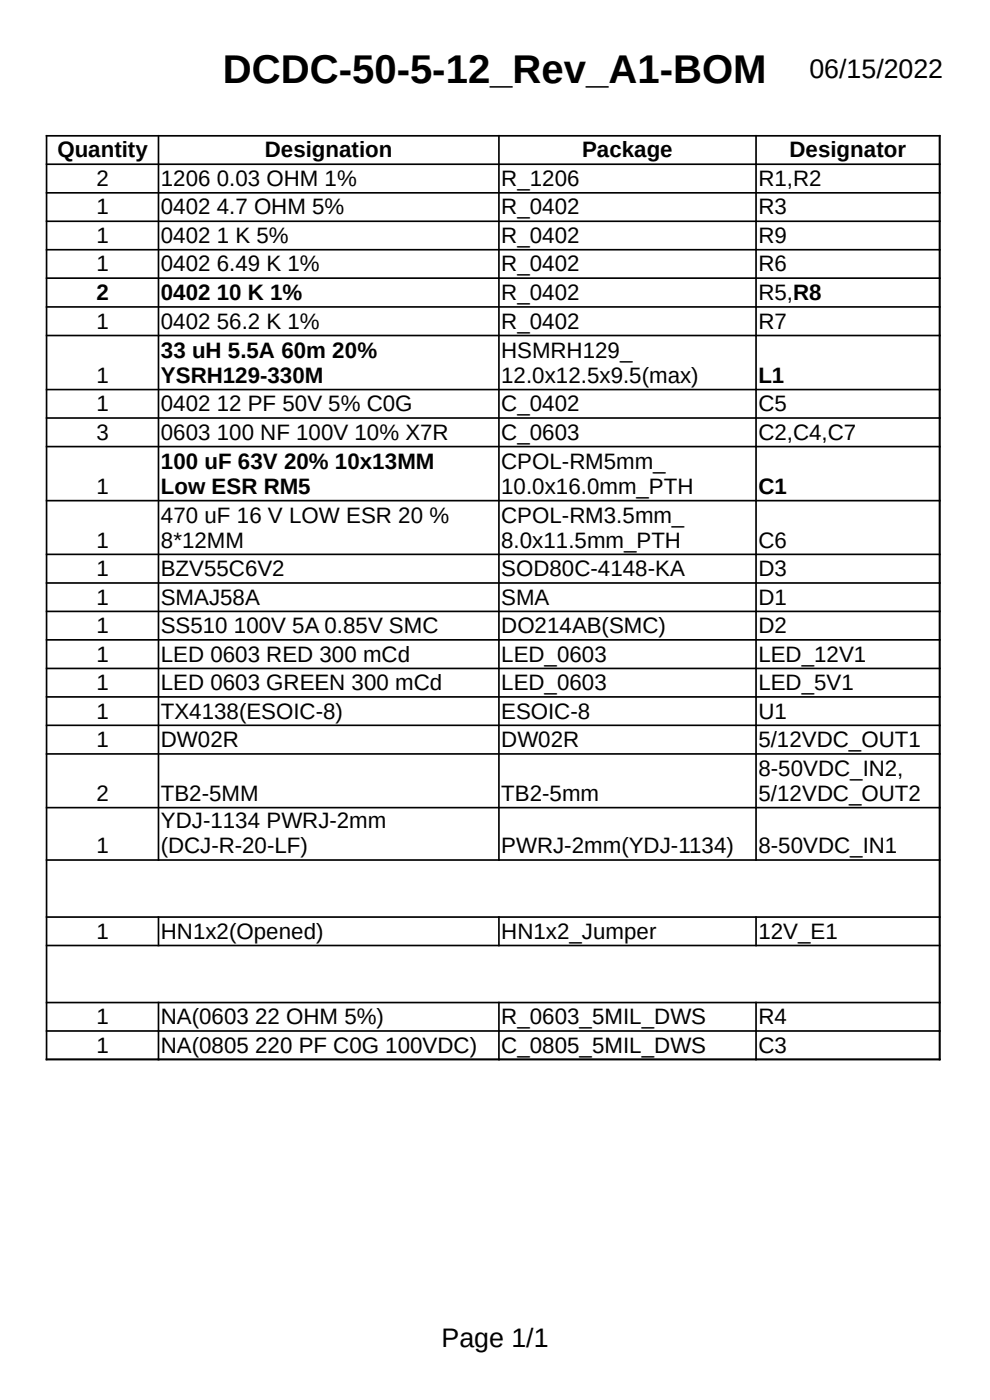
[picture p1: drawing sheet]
<svg xmlns="http://www.w3.org/2000/svg" width="210mm" height="297mm" viewBox="0 0 210 297" stroke-linecap="round" stroke-linejoin="round" font-family="sans-serif">
<defs><g id="words">
<text font-size="8.5" x="47.3" y="17.6">DCDC-50-5-12_Rev_A1-BOM</text>
<g font-size="5.7">
<text x="171.7" y="16.6">06/15/2022</text>
<text x="93.7" y="285.7">Page 1/1</text>
</g>
<g font-size="4.7">
<text x="12.2" y="33.4">Quantity</text>
<text x="56.2" y="33.4">Designation</text>
<text x="123.5" y="33.4">Package</text>
<text x="167.5" y="33.4">Designator</text>
<text x="20.5" y="39.4">2</text>
<text x="34.1" y="39.4">1206 0.03 OHM 1%</text>
<text x="106.3" y="39.4">R_1206</text>
<text x="160.9" y="39.4">R1,R2</text>
<text x="20.5" y="45.5">1</text>
<text x="34.1" y="45.5">0402 4.7 OHM 5%</text>
<text x="106.3" y="45.5">R_0402</text>
<text x="160.9" y="45.5">R3</text>
<text x="20.5" y="51.5">1</text>
<text x="34.1" y="51.5">0402 1 K 5%</text>
<text x="106.3" y="51.5">R_0402</text>
<text x="160.9" y="51.5">R9</text>
<text x="20.5" y="57.6">1</text>
<text x="34.1" y="57.6">0402 6.49 K 1%</text>
<text x="106.3" y="57.6">R_0402</text>
<text x="160.9" y="57.6">R6</text>
<text x="20.5" y="63.7">2</text>
<text x="34.1" y="63.7">0402 10 K 1%</text>
<text x="106.3" y="63.7">R_0402</text>
<text x="160.9" y="63.7">R5,R8</text>
<text x="20.5" y="69.7">1</text>
<text x="34.1" y="69.7">0402 56.2 K 1%</text>
<text x="106.3" y="69.7">R_0402</text>
<text x="160.9" y="69.7">R7</text>
<text x="34.1" y="75.9">33 uH 5.5A 60m 20%</text>
<text x="106.3" y="75.9">HSMRH129_</text>
<text x="20.5" y="81.2">1</text>
<text x="34.1" y="81.2">YSRH129-330M</text>
<text x="106.3" y="81.2">12.0x12.5x9.5(max)</text>
<text x="160.9" y="81.2">L1</text>
<text x="20.5" y="87.2">1</text>
<text x="34.1" y="87.2">0402 12 PF 50V 5% C0G</text>
<text x="106.3" y="87.2">C_0402</text>
<text x="160.9" y="87.2">C5</text>
<text x="20.5" y="93.3">3</text>
<text x="34.1" y="93.3">0603 100 NF 100V 10% X7R</text>
<text x="106.3" y="93.3">C_0603</text>
<text x="160.9" y="93.3">C2,C4,C7</text>
<text x="34.1" y="99.5">100 uF 63V 20% 10x13MM</text>
<text x="106.3" y="99.5">CPOL-RM5mm_</text>
<text x="20.5" y="104.8">1</text>
<text x="34.1" y="104.8">Low ESR RM5</text>
<text x="106.3" y="104.8">10.0x16.0mm_PTH</text>
<text x="160.9" y="104.8">C1</text>
<text x="34.1" y="110.9">470 uF 16 V LOW ESR 20 %</text>
<text x="106.3" y="110.9">CPOL-RM3.5mm_</text>
<text x="20.5" y="116.2">1</text>
<text x="34.1" y="116.2">8*12MM</text>
<text x="106.3" y="116.2">8.0x11.5mm_PTH</text>
<text x="160.9" y="116.2">C6</text>
<text x="20.5" y="122.2">1</text>
<text x="34.1" y="122.2">BZV55C6V2</text>
<text x="106.3" y="122.2">SOD80C-4148-KA</text>
<text x="160.9" y="122.2">D3</text>
<text x="20.5" y="128.3">1</text>
<text x="34.1" y="128.3">SMAJ58A</text>
<text x="106.3" y="128.3">SMA</text>
<text x="160.9" y="128.3">D1</text>
<text x="20.5" y="134.3">1</text>
<text x="34.1" y="134.3">SS510 100V 5A 0.85V SMC</text>
<text x="106.3" y="134.3">DO214AB(SMC)</text>
<text x="160.9" y="134.3">D2</text>
<text x="20.5" y="140.4">1</text>
<text x="34.1" y="140.4">LED 0603 RED 300 mCd</text>
<text x="106.3" y="140.4">LED_0603</text>
<text x="160.9" y="140.4">LED_12V1</text>
<text x="20.5" y="146.4">1</text>
<text x="34.1" y="146.4">LED 0603 GREEN 300 mCd</text>
<text x="106.3" y="146.4">LED_0603</text>
<text x="160.9" y="146.4">LED_5V1</text>
<text x="20.5" y="152.4">1</text>
<text x="34.1" y="152.4">TX4138(ESOIC-8)</text>
<text x="106.3" y="152.4">ESOIC-8</text>
<text x="160.9" y="152.4">U1</text>
<text x="20.5" y="158.5">1</text>
<text x="34.1" y="158.5">DW02R</text>
<text x="106.3" y="158.5">DW02R</text>
<text x="160.9" y="158.5">5/12VDC_OUT1</text>
<text x="160.9" y="164.6">8-50VDC_IN2,</text>
<text x="20.5" y="169.9">2</text>
<text x="34.1" y="169.9">TB2-5MM</text>
<text x="106.3" y="169.9">TB2-5mm</text>
<text x="160.9" y="169.9">5/12VDC_OUT2</text>
<text x="34.1" y="175.7">YDJ-1134 PWRJ-2mm</text>
<text x="20.5" y="181">1</text>
<text x="34.1" y="181">(DCJ-R-20-LF)</text>
<text x="106.3" y="181">PWRJ-2mm(YDJ-1134)</text>
<text x="160.9" y="181">8-50VDC_IN1</text>
<text x="20.5" y="199.1">1</text>
<text x="34.1" y="199.1">HN1x2(Opened)</text>
<text x="106.3" y="199.1">HN1x2_Jumper</text>
<text x="160.9" y="199.1">12V_E1</text>
<text x="20.5" y="217.3">1</text>
<text x="34.1" y="217.3">NA(0603 22 OHM 5%)</text>
<text x="106.3" y="217.3">R_0603_5MIL_DWS</text>
<text x="160.9" y="217.3">R4</text>
<text x="20.5" y="223.3">1</text>
<text x="34.1" y="223.3">NA(0805 220 PF C0G 100VDC)</text>
<text x="106.3" y="223.3">C_0805_5MIL_DWS</text>
<text x="160.9" y="223.3">C3</text>
</g>
</g></defs>
<g fill="none" stroke="#000" stroke-width=".35">
<path d="M9.7 28.8h189.8M9.7 34.8h189.8M9.9 28.6v196.3M33.6 28.6v154M105.8 28.6v154M160.4 28.6v154M199.3 28.6v196.3M9.7 40.9h189.8M9.7 46.9h189.8M9.7 53h189.8M9.7 59h189.8M9.7 65.1h189.8"/>
<path d="M9.7 71.2h189.8M9.7 82.6h189.8M9.7 88.7h189.8M9.7 94.7h189.8M9.7 106.2h189.8M9.7 117.6h189.8M9.7 123.7h189.8M9.7 129.7h189.8M9.7 135.7h189.8M9.7 141.8h189.8M9.7 147.8h189.8M9.7 153.9h189.8"/>
<path d="M9.7 159.9h189.8M9.7 171.3h189.8M9.7 182.4h189.8M9.7 194.5h189.8M33.6 194.4v6.4M105.8 194.4v6.4M160.4 194.4v6.4M9.7 200.6h189.8M9.7 212.7h189.8M9.7 218.7h189.8M33.6 212.5v12.4M105.8 212.5v12.4"/>
<path d="M160.4 212.5v12.4M9.7 224.7h189.8"/>
</g>
<use href="#words"/>
</svg>
